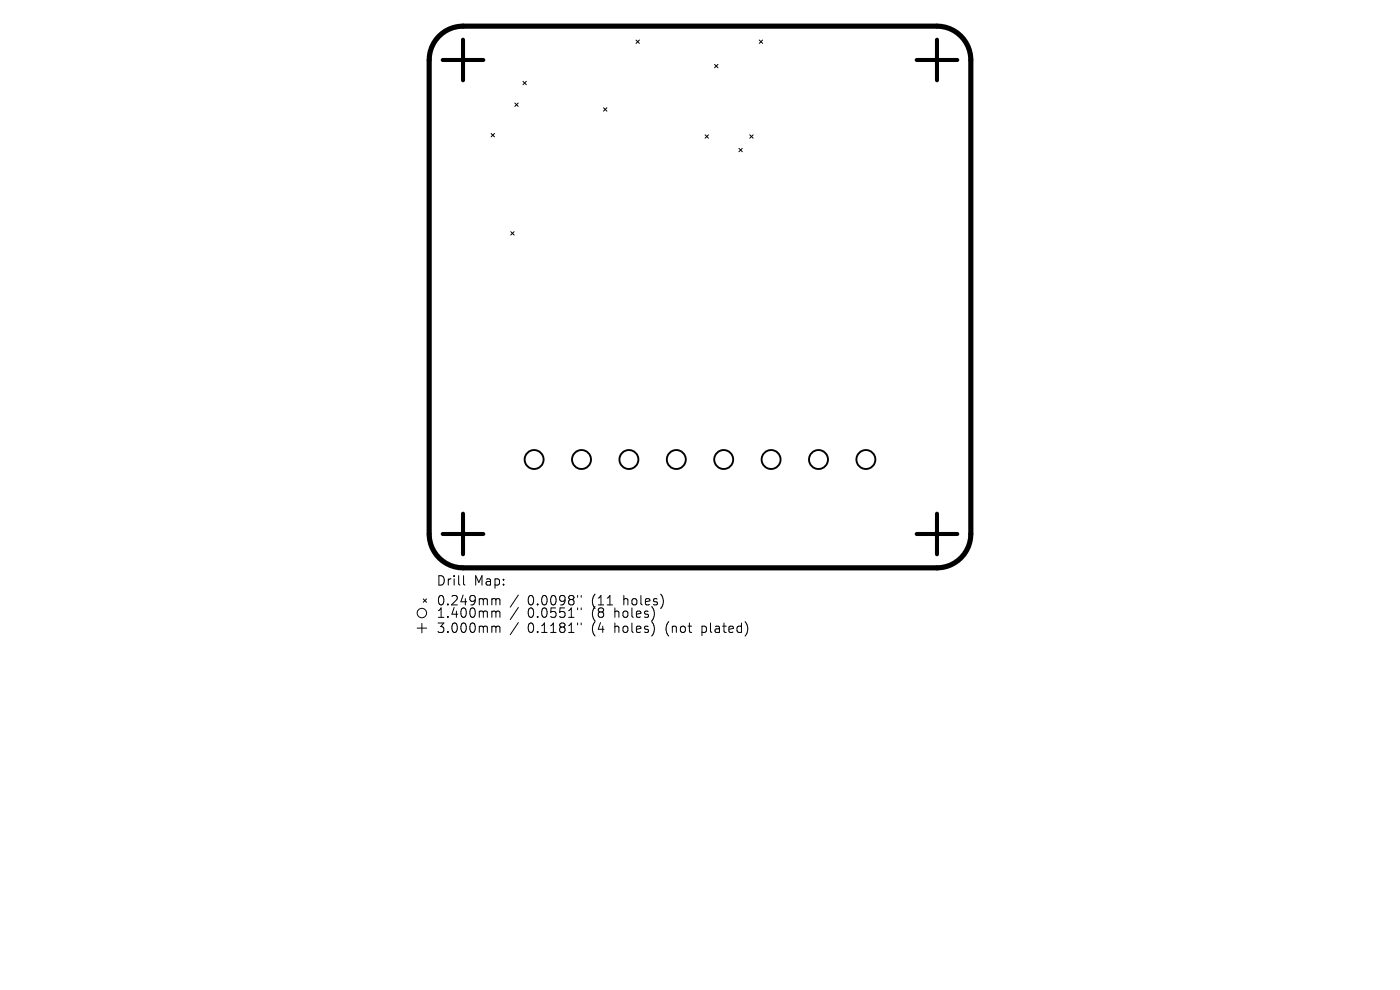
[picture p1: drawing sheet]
<svg xmlns="http://www.w3.org/2000/svg" width="297mm" height="210mm" viewBox="0 0 297 210" stroke-linecap="round" stroke-linejoin="round" font-family="sans-serif">
<defs><g id="words">
<g font-size="2.8">
<text x="92.5" y="124.5">Drill</text>
<text x="100.5" y="124.5">Map:</text>
<text x="92.5" y="128.7">0.249mm</text>
<text x="92.5" y="131.3">1.400mm</text>
<text x="111.9" y="128.7">0.0098&quot;</text>
<text x="111.9" y="131.3">0.0551&quot;</text>
<text x="125.7" y="128.7">(11</text>
<text x="125.7" y="131.3">(8</text>
<text x="130.6" y="131.3">holes)</text>
<text x="132.5" y="128.7">holes)</text>
<text x="92.5" y="134.5">3.000mm</text>
<text x="111.9" y="134.5">0.1181&quot;</text>
<text x="125.7" y="134.5">(4</text>
<text x="130.6" y="134.5">holes)</text>
<text x="141.7" y="134.5">(not</text>
<text x="149.5" y="134.5">plated)</text>
</g>
</g></defs>
<path d="M93.1 7.7a7.2 7.2 0 0 1 5.1-2.2h100.6a7.2 7.2 0 0 1 7.2 7.2v100.6a7.2 7.2 0 0 1-7.2 7.2h-100.6a7.2 7.2 0 0 1-7.2-7.2v-100.6a7.2 7.2 0 0 1 2.1-5z" fill="none" stroke="#000" stroke-width="1.1"/>
<g fill="none" stroke="#000" stroke-width=".21">
<path d="M110.9 17.3l.8 .7M111.7 17.3l-.8 .7M134.9 8.5l.7 .7M135.6 8.5l-.7 .7M151.6 13.7l.7 .7M152.3 13.7l-.7 .7M161.1 8.5l.7 .7M161.8 8.5l-.7 .7M104.2 28.3l.7 .7M104.9 28.3l-.7 .7M109.2 21.9l.7 .7M109.9 21.9l-.7 .7"/>
<path d="M128 22.9l.7 .7M128.7 22.9l-.7 .7M149.6 28.6l.7 .7M150.3 28.6l-.7 .7M156.8 31.5l.7 .7M157.5 31.5l-.7 .7M159.1 28.6l.7 .7M159.8 28.6l-.7 .7M108.4 49.1l.7 .8M109.1 49.1l-.7 .8M88.5 133.2h2M89.5 132.2v2"/>
<path d="M89.8 127l.7 .8M90.5 127l-.7 .8M98.3 122.1v1.7l.3 .3M104.6 127l.5 .1 .1 .2M104.6 129.6h.3l.3 .3M104.6 132.8l.5 .1 .1 .2M105.2 127.3l.3-.3 .5 .1 .1 1.2M105.2 127.3v1M105.2 129.9v1.1M105.2 133.1v1.1M105.2 129.9l.3-.3 .5 .1 .1 1.3M105.2 133.1l.3-.3 .5 .1 .1 1.3"/>
<path d="M110 126.2l-1.8 2.6M110 128.9l-1.8 2.5M110 132.1l-1.8 2.5M122.5 126.3v.4M122.5 129v.3M122.5 132.2v.3M123.3 126.3v.4M123.3 129v.3M123.3 132.2v.3"/>
<circle cx="89.5" cy="130" r="1"/>
</g>
<g fill="none" stroke="#000" stroke-width=".4">
<circle cx="113.3" cy="97.5" r="2.01"/>
<circle cx="123.4" cy="97.5" r="2.01"/>
<circle cx="133.4" cy="97.5" r="2.01"/>
<circle cx="143.5" cy="97.5" r="2.01"/>
<circle cx="153.5" cy="97.5" r="2.01"/>
<circle cx="163.6" cy="97.5" r="2.01"/>
<circle cx="173.6" cy="97.5" r="2.01"/>
<circle cx="183.7" cy="97.5" r="2.01"/>
</g>
<path d="M93.9 12.7h8.6M98.2 8.4v8.6M194.5 12.7h8.6M198.8 8.4v8.6M93.9 113.3h8.6M98.2 109v8.6M194.5 113.3h8.6M198.8 109v8.6" fill="none" stroke="#000" stroke-width=".86"/>
<use href="#words"/>
</svg>
